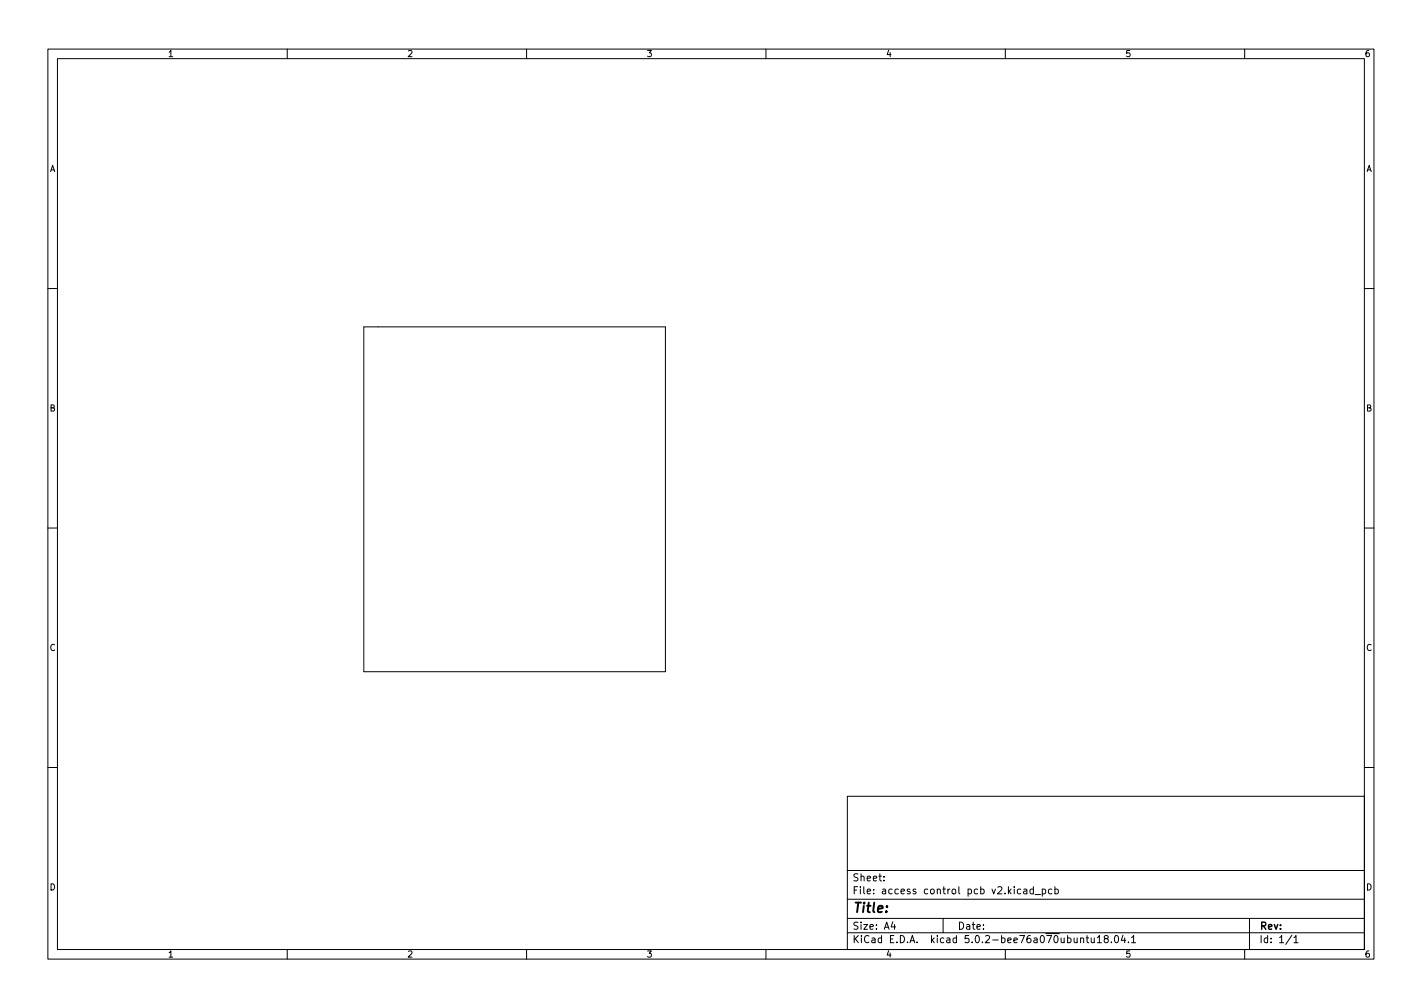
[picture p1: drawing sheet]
<svg xmlns="http://www.w3.org/2000/svg" width="297mm" height="210mm" viewBox="0 0 297 210" stroke-linecap="round" stroke-linejoin="round" font-family="sans-serif">
<defs><g id="words">
<text font-size="2.8" x="178" y="190.6">Title:</text>
<g font-size="2.1">
<text x="178" y="184">Sheet:</text>
<text x="178" y="186.7">File: access control pcb v2.kicad_pcb</text>
<text x="178" y="196.9">KiCad E.D.A. kicad 5.0.2-bee76a070ubuntu18.04.1</text>
<text x="178" y="194.1">Size: A4</text>
<text x="200" y="194.1">Date:</text>
<text x="263" y="194.1">Rev:</text>
<text x="263" y="196.9">Id: 1/1</text>
</g>
<g font-size="1.8">
<text x="35" y="11.9">1</text>
<text x="85" y="11.9">2</text>
<text x="135" y="11.9">3</text>
<text x="185" y="11.9">4</text>
<text x="235" y="11.9">5</text>
<text x="285" y="11.9">6</text>
<text x="10.3" y="35.9">A</text>
<text x="285.3" y="35.9">A</text>
<text x="10.3" y="85.9">B</text>
<text x="285.3" y="85.9">B</text>
<text x="10.3" y="135.9">C</text>
<text x="285.3" y="135.9">C</text>
<text x="10.3" y="185.9">D</text>
<text x="285.3" y="185.9">D</text>
<text x="35" y="199.9">1</text>
<text x="85" y="199.9">2</text>
<text x="135" y="199.9">3</text>
<text x="185" y="199.9">4</text>
<text x="235" y="199.9">5</text>
<text x="285" y="199.9">6</text>
</g>
</g></defs>
<g fill="none" stroke="#000" stroke-width=".21">
<path d="M10 10.2h277v190.1h-277zM12 12.2h273v186.1h-273zM60 10.2v2M110 10.2v2M160 10.2v2M210 10.2v2M260 10.2v2M10 60.2h2M76 68.2h63v72h-63zM285 60.2h2M10 110.2h2M285 110.2h2"/>
<path d="M10 160.2h2M177 166.3h108v32h-108zM285 160.2h2M60 198.3v2M110 198.3v2M160 198.3v2M177 194.8h108M177 191.8h108M177 187.8h108M177 181.8h108M184.6 183.8v.1M184.6 183v.1"/>
<path d="M186.5 192.5l-.4 1h1M186.9 193v1M197 191.8v3M210 198.3v2M213.9 185.7h.5l.1 .9M214.5 186l-.5 .1-.2 .2 .2 .3h.5M215.9 185.7l-.5-.1-.3 .3 .2 .7h.6M215.9 185.1v1.5M216.2 186.8h1.2M217.7 185.7l.4-.1 .3 .3-.1 .7h-.6M217.7 185.6v1.5M219.7 185.7l-.4-.1-.3 .3 .1 .7h.6"/>
<path d="M220.4 185.7l.4-.1 .3 .3-.2 .7h-.5M220.4 185.1v1.5M226.9 195.8h.5M227.1 195.3v1.3l.3 .2M227.9 195.8l.1 1h.4l.2-.1M228.6 195.8v1M229.2 195.8l.4-.5v1.5M229.2 196.8h.9M230.9 196l-.3-.3 .1-.2 .2-.2 .5 .1 .1 .2-.1 .2-.6 .2-.2 .3v.2l.3 .3h.5l.1-.3-.1-.4-.2-.1M232.1 196.7v.1M232.9 195.5l.2-.2a.8 .8 0 0 1 .6 .8 .8 .8 0 0 1-.6 .7l-.2-.1-.1-.4zM234.6 195.3l-.4 1h.9"/>
<path d="M234.9 195.8v1M235.7 196.7v.1M236.4 195.8l.4-.5v1.5M236.4 196.8h.8M260 198.3v2M261 191.8v6.5M269.9 195.3l-1.3 1.9M270.3 195.8l.4-.5v1.5M270.3 196.8h.8"/>
</g>
<use href="#words"/>
</svg>
